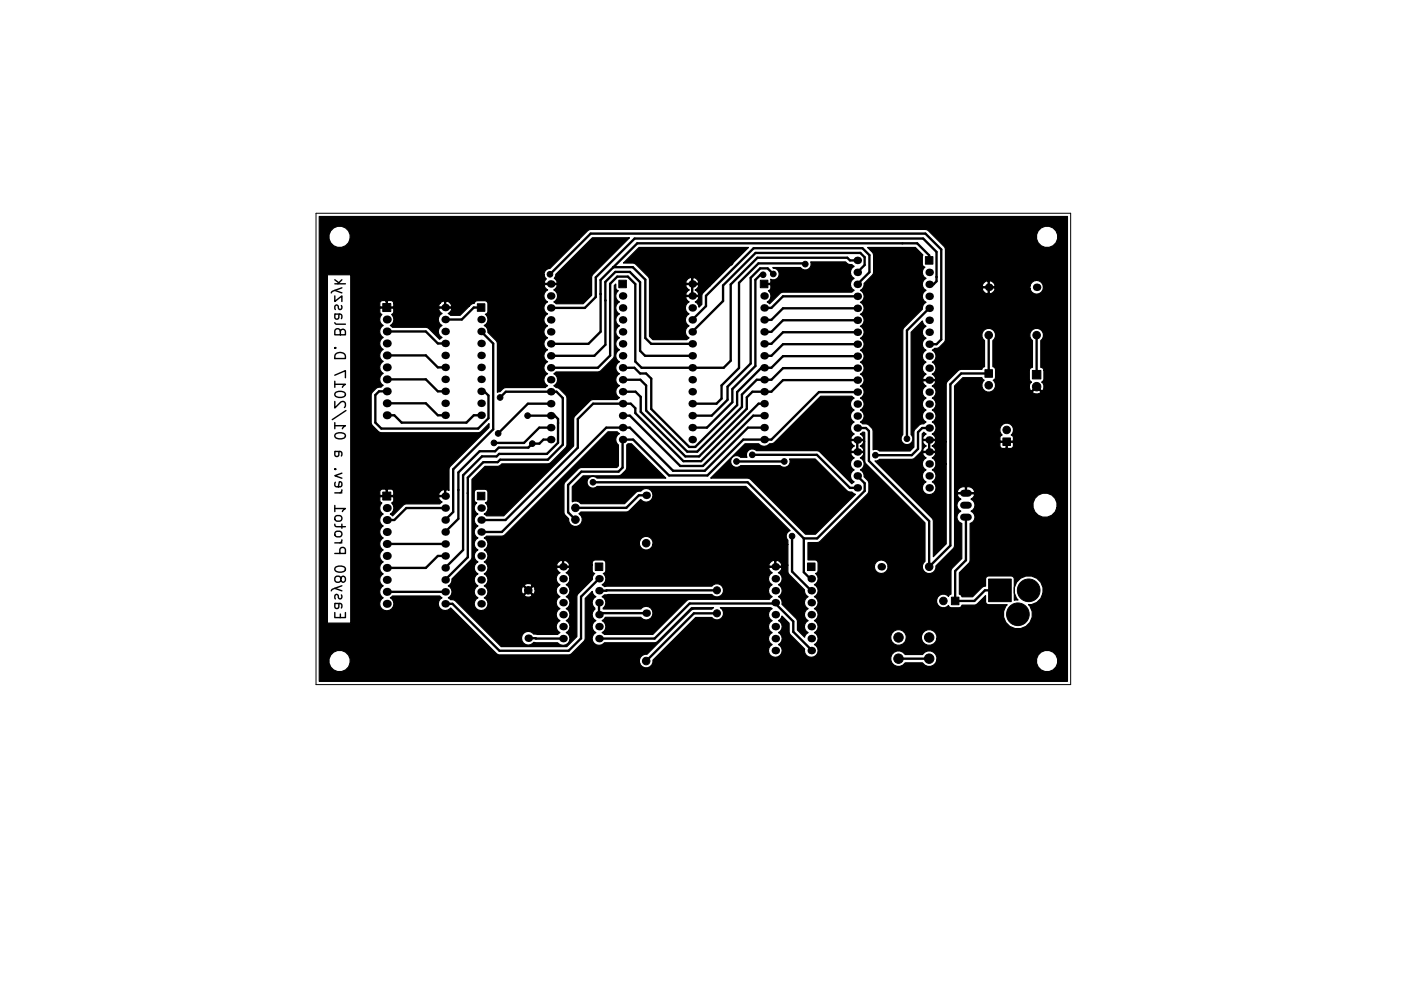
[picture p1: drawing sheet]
<svg xmlns="http://www.w3.org/2000/svg" width="297mm" height="210mm" viewBox="0 0 297 210" stroke-linecap="round" stroke-linejoin="round" font-family="sans-serif">
<defs><g id="words">
<text font-size="3.1" x="70.9" y="124.9" transform="rotate(-90 70.9 124.9)">Easy80 Proto1 rev. a 01/2017 D. Blaszyk</text>
</g></defs>
<g fill="none" stroke="#000" stroke-width=".3">
<path d="M71 59.4l.8 .6M72.5 59.4l-.9 .8M71 79.6l2.2-1v1.5M71 68.5l.3 .3h1.9M71 62.8v1.2l1.5-1.2v1.2M71 61.6l1.5 .5M71 60.2h2.2M71.3 75a1.17 1.17 0 0 1 1.3-.1 1.17 1.17 0 0 1 .6 1.2h-2.2v-.6zM72.2 70.3a.6 .6 0 0 0-.6-.6 .6 .6 0 0 0-.6 .5v.8h2.2l-.1-.9a.54 .54 0 0 0-.5-.2 .54 .54 0 0 0-.4 .4v.7M72.5 61.1l-2.1 .7-.2 .3M71 90.3h2.2l-.6 .7M71 85.2v1.4l1.3-1.3a.61 .61 0 0 1 .9 .3v.5l-.2 .4"/>
<path d="M71 81.5h2.2l-.6 .7M71.1 92.1a1.5 1.5 0 0 1 2.1 .3v.2a1.41 1.41 0 0 1-2.2 0zM71.1 83.4a1.5 1.5 0 0 1 2.1 .2v.2a1.41 1.41 0 0 1-2.2 0zM73.3 87.1l-2.9 1.9M71 117.4h2.2v-.8a.61 .61 0 0 0-.6-.5 .61 .61 0 0 0-.5 .5v.8M71 111.2l.1 .4 .2 .1h1.9M71 107.9h2.2l-.6 .6M71 130v1h2.2v-1M71 128l1.4 .1 .1 .3-.1 .6M71.1 128l-.1 .8a.44 .44 0 0 0 .4 .3 .44 .44 0 0 0 .4-.3l.1-.8M71.1 120.4a1.5 1.5 0 0 1 2.1 .2v.3a1.41 1.41 0 0 1-2.2 0zM72.2 130.3v.7"/>
<path d="M72.3 122.7l-.5-.5h-.4l-.4 .5v.4l.4 .4h.4l.5-.4 .1-.6a.47 .47 0 0 1 .5-.2 .47 .47 0 0 1 .3 .4l-.1 .6a.47 .47 0 0 1-.5 .2 .47 .47 0 0 1-.3-.4M72.4 126.2l.1 .5-.3 .4-.4-.1-.2-.8-.2-.1-.3 .1-.1 .2 .1 .7"/>
</g>
<path d="M67 45.2h160v100h-160z" fill="none" stroke="#000" stroke-width=".21"/>
<g fill="#000" stroke="#000" stroke-width=".21">
<path d="M196.2 54.4h1.6v1.6h-1.6zM81.2 64.4h1.7v1.7h-1.7zM101.2 64.4h1.6v1.6h-1.6zM131.2 59.4h1.6v1.6h-1.6zM161.2 59.4h1.6v1.6h-1.6zM208.8 78.4h1.6v1.6h-1.6zM218.9 78.6h1.8v1.8h-1.8zM212.6 92.9h1.6v1.6h-1.6zM81.2 104.4h1.7v1.7h-1.7zM101.2 104.4h1.6v1.6h-1.6zM126.2 119.4h1.6v1.6h-1.6zM171.2 119.4h1.6v1.6h-1.6z"/>
<path d="M201.7 126.7h1.6v1.6h-1.6zM209.6 122.8h4.8v4.8h-4.8z"/>
<circle cx="116.6" cy="58.2" r=".6"/>
<circle cx="154.8" cy="55.7" r=".6"/>
<circle cx="161.8" cy="58.3" r=".6"/>
<circle cx="164" cy="58.1" r=".6"/>
<circle cx="170.7" cy="56" r=".6"/>
<circle cx="209.6" cy="71.1" r=".8"/>
<circle cx="219.8" cy="71.1" r=".8"/>
<circle cx="104.7" cy="94" r=".6"/>
<circle cx="105.6" cy="92" r=".6"/>
<circle cx="106" cy="84.3" r=".6"/>
<circle cx="111.9" cy="88.2" r=".6"/>
<circle cx="112.9" cy="94.1" r=".6"/>
<circle cx="156.2" cy="97.9" r=".6"/>
<circle cx="159.5" cy="96.5" r=".6"/>
<circle cx="166.3" cy="97.9" r=".6"/>
<circle cx="185.6" cy="96.6" r=".6"/>
<circle cx="192.3" cy="93.1" r=".6"/>
<circle cx="209.6" cy="81.7" r=".8"/>
<circle cx="213.4" cy="91.2" r=".8"/>
<circle cx="219.8" cy="82" r=".9"/>
<circle cx="122" cy="107.7" r=".8"/>
<circle cx="122" cy="110.2" r=".8"/>
<circle cx="125.7" cy="102.3" r=".6"/>
<circle cx="137" cy="115.2" r=".8"/>
<circle cx="167.9" cy="113.7" r=".6"/>
<circle cx="112" cy="125.2" r=".8"/>
<circle cx="152" cy="130.1" r=".75"/>
<circle cx="152" cy="125.2" r=".75"/>
<circle cx="190.5" cy="135.2" r="1"/>
<circle cx="190.5" cy="139.7" r="1"/>
<circle cx="197" cy="135.2" r="1"/>
<circle cx="197" cy="139.7" r="1"/>
<circle cx="197" cy="120.2" r=".8"/>
<circle cx="200" cy="127.5" r=".8"/>
<circle cx="215.8" cy="130.3" r="2.4"/>
<circle cx="218.1" cy="125.2" r="2.4"/>
<circle cx="137" cy="140.2" r=".8"/>
</g>
<g fill="#000">
<circle cx="181.8" cy="57.8" r=".8"/>
<circle cx="181.8" cy="55.2" r=".8"/>
<circle cx="197" cy="57.8" r=".8"/>
<circle cx="82" cy="72.9" r=".85"/>
<circle cx="82" cy="77.9" r=".85"/>
<circle cx="82" cy="70.3" r=".85"/>
<circle cx="82" cy="75.4" r=".85"/>
<circle cx="82" cy="67.8" r=".85"/>
<circle cx="94.4" cy="77.9" r=".8"/>
<circle cx="94.4" cy="75.4" r=".8"/>
<circle cx="94.4" cy="70.3" r=".8"/>
<circle cx="94.4" cy="67.8" r=".8"/>
<circle cx="94.4" cy="72.9" r=".8"/>
<circle cx="94.4" cy="65.2" r=".8"/>
<circle cx="102" cy="75.4" r=".8"/>
<circle cx="102" cy="77.9" r=".8"/>
<circle cx="102" cy="67.8" r=".8"/>
<circle cx="102" cy="70.3" r=".8"/>
<circle cx="102" cy="72.9" r=".8"/>
<circle cx="116.8" cy="62.8" r=".8"/>
<circle cx="116.8" cy="70.4" r=".8"/>
<circle cx="116.8" cy="78" r=".8"/>
<circle cx="116.8" cy="67.9" r=".8"/>
<circle cx="116.8" cy="65.3" r=".8"/>
<circle cx="116.8" cy="60.2" r=".8"/>
<circle cx="116.8" cy="75.5" r=".8"/>
<circle cx="116.8" cy="72.9" r=".8"/>
<circle cx="132" cy="62.8" r=".8"/>
<circle cx="132" cy="67.9" r=".8"/>
<circle cx="132" cy="70.4" r=".8"/>
<circle cx="132" cy="72.9" r=".8"/>
<circle cx="132" cy="75.5" r=".8"/>
<circle cx="132" cy="78" r=".8"/>
<circle cx="132" cy="65.3" r=".8"/>
<circle cx="146.8" cy="65.3" r=".8"/>
<circle cx="146.8" cy="75.5" r=".8"/>
<circle cx="146.8" cy="70.4" r=".8"/>
<circle cx="146.8" cy="78" r=".8"/>
<circle cx="146.8" cy="72.9" r=".8"/>
<circle cx="146.8" cy="67.9" r=".8"/>
<circle cx="146.8" cy="62.8" r=".8"/>
<circle cx="146.8" cy="60.2" r=".8"/>
<circle cx="162" cy="70.4" r=".8"/>
<circle cx="162" cy="72.9" r=".8"/>
<circle cx="162" cy="75.5" r=".8"/>
<circle cx="162" cy="62.8" r=".8"/>
<circle cx="162" cy="65.3" r=".8"/>
<circle cx="162" cy="67.9" r=".8"/>
<circle cx="162" cy="78" r=".8"/>
<circle cx="181.8" cy="78.1" r=".8"/>
<circle cx="181.8" cy="73" r=".8"/>
<circle cx="181.8" cy="70.5" r=".8"/>
<circle cx="181.8" cy="65.4" r=".8"/>
<circle cx="181.8" cy="75.6" r=".8"/>
<circle cx="181.8" cy="67.9" r=".8"/>
<circle cx="181.8" cy="62.9" r=".8"/>
<circle cx="181.8" cy="60.3" r=".8"/>
<circle cx="197" cy="70.5" r=".8"/>
<circle cx="197" cy="60.3" r=".8"/>
<circle cx="197" cy="62.9" r=".8"/>
<circle cx="197" cy="65.4" r=".8"/>
<circle cx="197" cy="73" r=".8"/>
<circle cx="197" cy="75.6" r=".8"/>
<circle cx="197" cy="67.9" r=".8"/>
<circle cx="197" cy="78.1" r=".8"/>
<circle cx="209.6" cy="61" r=".8"/>
<circle cx="219.8" cy="61" r=".8"/>
<circle cx="82" cy="80.5" r=".85"/>
<circle cx="82" cy="83" r=".85"/>
<circle cx="82" cy="88.1" r=".85"/>
<circle cx="82" cy="85.6" r=".85"/>
<circle cx="94.4" cy="88.1" r=".8"/>
<circle cx="94.4" cy="80.5" r=".8"/>
<circle cx="94.4" cy="85.6" r=".8"/>
<circle cx="94.4" cy="83" r=".8"/>
<circle cx="102" cy="80.5" r=".8"/>
<circle cx="102" cy="83" r=".8"/>
<circle cx="102" cy="85.6" r=".8"/>
<circle cx="102" cy="88.1" r=".8"/>
<circle cx="116.8" cy="90.7" r=".8"/>
<circle cx="116.8" cy="80.6" r=".8"/>
<circle cx="116.8" cy="93.3" r=".8"/>
<circle cx="116.8" cy="88.2" r=".8"/>
<circle cx="116.8" cy="83.1" r=".8"/>
<circle cx="116.8" cy="85.6" r=".8"/>
<circle cx="132" cy="85.6" r=".8"/>
<circle cx="132" cy="90.7" r=".8"/>
<circle cx="132" cy="93.3" r=".8"/>
<circle cx="132" cy="80.6" r=".8"/>
<circle cx="132" cy="83.1" r=".8"/>
<circle cx="132" cy="88.2" r=".8"/>
<circle cx="146.8" cy="80.6" r=".8"/>
<circle cx="146.8" cy="88.2" r=".8"/>
<circle cx="146.8" cy="85.6" r=".8"/>
<circle cx="146.8" cy="93.3" r=".8"/>
<circle cx="146.8" cy="90.7" r=".8"/>
<circle cx="146.8" cy="83.1" r=".8"/>
<circle cx="162" cy="83.1" r=".8"/>
<circle cx="162" cy="85.6" r=".8"/>
<circle cx="162" cy="90.7" r=".8"/>
<circle cx="162" cy="93.3" r=".8"/>
<circle cx="162" cy="80.6" r=".8"/>
<circle cx="162" cy="88.2" r=".8"/>
<circle cx="181.8" cy="98.4" r=".8"/>
<circle cx="181.8" cy="80.6" r=".8"/>
<circle cx="181.8" cy="93.3" r=".8"/>
<circle cx="181.8" cy="85.7" r=".8"/>
<circle cx="181.8" cy="90.8" r=".8"/>
<circle cx="181.8" cy="88.3" r=".8"/>
<circle cx="181.8" cy="95.9" r=".8"/>
<circle cx="181.8" cy="83.2" r=".8"/>
<circle cx="197" cy="93.3" r=".8"/>
<circle cx="197" cy="80.6" r=".8"/>
<circle cx="197" cy="95.9" r=".8"/>
<circle cx="197" cy="83.2" r=".8"/>
<circle cx="197" cy="85.7" r=".8"/>
<circle cx="197" cy="88.3" r=".8"/>
<circle cx="197" cy="90.8" r=".8"/>
<circle cx="197" cy="98.4" r=".8"/>
<circle cx="82" cy="115.4" r=".85"/>
<circle cx="82" cy="107.8" r=".85"/>
<circle cx="82" cy="112.9" r=".85"/>
<circle cx="82" cy="117.9" r=".85"/>
<circle cx="82" cy="110.3" r=".85"/>
<circle cx="94.4" cy="105.2" r=".8"/>
<circle cx="94.4" cy="115.4" r=".8"/>
<circle cx="94.4" cy="117.9" r=".8"/>
<circle cx="94.4" cy="112.9" r=".8"/>
<circle cx="94.4" cy="107.8" r=".8"/>
<circle cx="94.4" cy="110.3" r=".8"/>
<circle cx="102" cy="115.4" r=".8"/>
<circle cx="102" cy="117.9" r=".8"/>
<circle cx="102" cy="107.8" r=".8"/>
<circle cx="102" cy="110.3" r=".8"/>
<circle cx="102" cy="112.9" r=".8"/>
<circle cx="137" cy="105.1" r=".8"/>
<circle cx="181.8" cy="101" r=".8"/>
<circle cx="181.8" cy="103.5" r=".8"/>
<circle cx="197" cy="101" r=".8"/>
<circle cx="197" cy="103.5" r=".8"/>
<circle cx="82" cy="123" r=".85"/>
<circle cx="82" cy="128.1" r=".85"/>
<circle cx="82" cy="120.5" r=".85"/>
<circle cx="82" cy="125.6" r=".85"/>
<circle cx="94.4" cy="120.5" r=".8"/>
<circle cx="94.4" cy="128.1" r=".8"/>
<circle cx="94.4" cy="125.6" r=".8"/>
<circle cx="94.4" cy="123" r=".8"/>
<circle cx="102" cy="120.5" r=".8"/>
<circle cx="102" cy="123" r=".8"/>
<circle cx="102" cy="125.6" r=".8"/>
<circle cx="102" cy="128.1" r=".8"/>
<circle cx="112" cy="135.4" r=".8"/>
<circle cx="119.4" cy="122.8" r=".8"/>
<circle cx="119.4" cy="130.4" r=".8"/>
<circle cx="119.4" cy="120.2" r=".8"/>
<circle cx="119.4" cy="135.5" r=".8"/>
<circle cx="119.4" cy="132.9" r=".8"/>
<circle cx="119.4" cy="127.9" r=".8"/>
<circle cx="119.4" cy="125.3" r=".8"/>
<circle cx="127" cy="132.9" r=".8"/>
<circle cx="127" cy="125.3" r=".8"/>
<circle cx="127" cy="122.8" r=".8"/>
<circle cx="127" cy="127.9" r=".8"/>
<circle cx="127" cy="130.4" r=".8"/>
<circle cx="127" cy="135.5" r=".8"/>
<circle cx="137" cy="130.1" r=".8"/>
<circle cx="164.4" cy="125.3" r=".8"/>
<circle cx="164.4" cy="122.8" r=".8"/>
<circle cx="164.4" cy="120.2" r=".8"/>
<circle cx="164.4" cy="138" r=".8"/>
<circle cx="164.4" cy="132.9" r=".8"/>
<circle cx="164.4" cy="127.9" r=".8"/>
<circle cx="164.4" cy="130.4" r=".8"/>
<circle cx="164.4" cy="135.5" r=".8"/>
<circle cx="172" cy="127.9" r=".8"/>
<circle cx="172" cy="130.4" r=".8"/>
<circle cx="172" cy="132.9" r=".8"/>
<circle cx="172" cy="135.5" r=".8"/>
<circle cx="172" cy="138" r=".8"/>
<circle cx="172" cy="125.3" r=".8"/>
<circle cx="172" cy="122.8" r=".8"/>
<circle cx="186.8" cy="120.2" r=".8"/>
</g>
<path d="M204.3 107.2h1M204.3 109.7h1M204.3 104.6h1" fill="none" stroke="#000" stroke-width="1.5"/>
<g fill="none" stroke="#000" stroke-width=".5">
<path d="M116.6 58.2l8.6-8.6h71l3.4 3.3v19.1l-1 1h-1.6M130 56.7h4.2l2.6 2.6v12.4l1.3 1.2h8.7M154.8 55.7h-2l-4.5 4.5h-1.5M161.8 58.3h-.6l-1 1.1v18.3l-4.9 4.8v2.8l-5.4 5.4h-3.1M164 58.1l-1.2-1.2h-1.6l-2 2v18.2l-4.9 4.9v2.8l-3.4 3.4h-4.1M170.7 56l-.1-.1h-9.8l-4.1 4.1v18.1l-3.7 3.7v2.8l-1.1 1h-5.1M181.8 55.2h-1.6l-.6-.5h-19l-5.7 5.6v16.2l-1.5 1.5h-17.4l-1.3-1.3v-16.4l-1.6-1.6h-2.2l-1.5 1.5v15.2l-2.6 2.6h-10M181.8 57.8l1.5-1.6v-1.6l-.9-.9h-22.2l-6.9 6.9v3.3l-6.5 6.5M197 55.2v-1l-2.5-2.6h-59.4l-7.8 7.8v11l-2.5 2.5h-8M198.6 58.8h.1M82 70.3h8.3l2.5 2.6h1.6M82 75.4h8.3l2.5 2.5h1.6"/>
<path d="M102 65.2h-1.5l-2.6 2.6h-3.5M102 70.3l2.6 2.6v18.2l-8.5 8.5v9l-1.7 1.7M116.8 75.5h9.2l2.4-2.4-.1-13.3 2.2-2.1h3l2.2 2.2v14.5l1.1 1.1h10M146.7 77.7l.1 .3M181.8 75.6h-15.8l-2.4 2.4h-2.2l-5.1 5.2v2.7l-8.9 8.9h-1.3l-8-8v-6.5l-1.1-1.1h-1.3l-1.2-1.2h-2.5M181.8 73h-15.8l-2.4 2.5h-1.6M181.8 70.5h-15.8l-2.4 2.4h-1.6M181.8 62.9h-15.8l-2.4 2.4h-1.6M181.8 78.1h-15.8l-2.4 2.5h-3.1l-3.2 3.1v2.6l-9.5 9.5h-2.1l-8.7-8.7v-5.3l-1.2-1.2h-3.8M181.8 67.9h-15.8l-2.4 2.5h-1.6M181.8 65.4h-15.8l-2.4 2.5h-1.6M181.8 60.3l2.5-2.5v-3.7l-1.4-1.4h-23.1l-10.1 10.1v2.1l-2.9 3"/>
<path d="M197 65.4l-4.7 4.7v23M197 60.3h.9l.7-.6v-6.3l-2.9-2.8h-61.1l-8.3 8.3v4.1l-2.3 2.3h-7.2M209.6 71.1v8.1h-5.8l-2.3 2.3v34.3l-4.5 4.4v-9.6l-12.8-12.8v-6.4l-.6-.6h-1.8M219.8 71.1v8.4M82 88.1h1.6l1.6 1.6h13.7l1.6-1.6h1.5M82 85.6h8.3l2.5 2.5h1.6M82 80.5h8.3l2.5 2.5h1.6M82 83h-1.6l-.8 .8v5.9l1.2 1.2h20.6l2.2-2.2v-4.8l-.9-.9h-.7M106 84.3l1.3-1.2h10.7l1.3 1.3v10l-3.1 3.1h-10.2l-.5 .6h-3l-3.3 3.2v16.9l-4.8 4.8M111.9 88.2h5.7l.7 .7v5.1l-2.3 2.3h-10.2l-.5 .5h-3.1l-4 4v15.9l-3.8 3.8M116.8 93.3h-1.6l-.8 .8h-1.5l-.9 .9h-6.3l-.7 .7h-3.3l-4.5 4.5v9.9l-2.8 2.8M116.8 85.6h-4.9l-6.3 6.4"/>
<path d="M116.8 90.7h-2.5l-3.2 3.3h-6.4M118.3 89.7h.1M132 88.2h1.6l10.6 10.7h4.8l10.7-10.7h2.3M156.2 97.9h10.1M159.5 96.5h13.7l7 7h1.6M162 85.6h-1.2l-12.2 12.2h-3.7l-10.2-10.2v-1l-1-1h-7.9l-3.3 3.3v6.1l-15.3 15.3h-5.2M162 90.7h-3.4l-9.2 9.2h-6.7l-9.1-9.2h-5.1l-22.1 22.2h-4.4M181.8 83.2h-8.2l-10 10.1h-6l-7.6 7.6h-8.1l-7.7-7.6h-2.2v5.9l-.9 .9h-7.8l-2.8 2.8v5.8l1.5 1.5M181.8 80.6h-15.8l-2.4 2.5h-4.1l-1.2 1.2v2.4l-10.1 10.1h-2.9l-9.5-9.4v-3.2l-1-1.1h-2.8M197 90.8h-1.5l-.9 .9v3.5l-1.3 1.4h-7.7M82 115.4h12.4M94.4 107.8h-8.3l-2.5 2.5h-1.6"/>
<path d="M94.4 117.9h-1.6l-2.5 2.6h-8.3M97.2 103.9h.1M99.2 104.6h.1M125.7 102.3h32.8l11.9 11.9M137 105.1h-1.5l-2.7 2.6h-10.8M167.9 113.7v7.6l4.1 4M170.4 114.2v7.2l1.4 1.4h.2M181.8 101l1.5 1.5v1.7l-10 10h-2.9M204.8 109.7v9.2l-2.3 2.3v6.3h4.1l2.2-2.3h3.2M82 125.6h12.4M112 135.4l7.4 .1M127 127.9v2.5l.3-.3h9.7"/>
<path d="M127 122.8l-3.8 3.8v8.8l-2.6 2.7h-14.7l-10-10h-1.5M152 125.2l-25 .1M152 130.1h-4.9l-10.1 10.1M164.4 128l3.8 3.9v2.1l3.8 3.9v.1M164.4 127.9v.1M164.4 128h-18.2l-7.4 7.5h-11.8M190.5 139.7h6.5"/>
</g>
<path d="M132.2 55.8l3.3-3.3h23.2l-7.4 7.4h-3.1a1.17 1.17 0 0 0-1.6-.9 .95 .95 0 0 0-1.1 1.1h1.1v-1.1h.3v1.1h1.1l.2-.2h3.1l-.7 .7h-2.4l-.2-.2h-2.5l-.1 .2 .1 .4 .7 .5-.7 .6-.1 .3 .1 .3h1.1v-2.3h.3v2.3h1.1l.2-.3-.2-.3-.6-.6 .6-.5 .2-.4h2.4l-1.7 1.8-.1 2.2-.6 .6-.4-.9-.4-.3 .6-.5 .2-.4-.2-.2h-2.5l-.1 .2 .1 .4 .6 .5a1.41 1.41 0 0 0-.8 1.3 1.41 1.41 0 0 0 .8 1.3 1.41 1.41 0 0 0-.8 1.3 1.41 1.41 0 0 0 .8 1.2 1.41 1.41 0 0 0-.8 1.3 1.41 1.41 0 0 0 .8 1.3l-.5 .4h-7.2l-.7-.8-.1-12.3-3.1-3.1zM163.8 56.8h5.9a1.24 1.24 0 0 0 1.6 .3 1.24 1.24 0 0 0 .6-1.5h7.4l.6 .5a1.1 1.1 0 0 1 1.2 .4 1.41 1.41 0 0 0-.8 1.3 1.41 1.41 0 0 0 .8 1.3 1.41 1.41 0 0 0-.8 1.2 1.41 1.41 0 0 0 .8 1.3l-.5 .4h-14.6l-.6 .2-2.2 2.2-.5-.3a1.39 1.39 0 0 0 .2-2.4l.4-.3 .1-.9-.1-.1h-1.4v-.3h1.4l.1-.1v-.8a1.24 1.24 0 0 0 1.8-.8 1.24 1.24 0 0 0-1.2-1.5zM130.2 60.6l.4-.3v.7a.62 .62 0 0 0 .5 .7 1.39 1.39 0 0 0 .2 2.4 1.41 1.41 0 0 0-.8 1.2 1.41 1.41 0 0 0 .8 1.3 1.41 1.41 0 0 0-.8 1.3 1.41 1.41 0 0 0 .8 1.2 1.41 1.41 0 0 0-.8 1.3 1.41 1.41 0 0 0 .8 1.3 1.41 1.41 0 0 0-.8 1.2 1.41 1.41 0 0 0 .8 1.3 1.41 1.41 0 0 0-.8 1.3 1.41 1.41 0 0 0 .8 1.3 1.41 1.41 0 0 0-.8 1.2 1.41 1.41 0 0 0 .8 1.3 1.41 1.41 0 0 0-.8 1.3 1.41 1.41 0 0 0 .8 1.2 1.41 1.41 0 0 0-.8 1.3 1.41 1.41 0 0 0 .8 1.3l-.4 .4h-5.1l-.7 .2-3.4 3.6-.1 6-14.8 14.8h-3.7l-.4-.3a1.39 1.39 0 0 0 .2-2.4 .62 .62 0 0 0 .5-.7v-1.6l-.1-.4-.5-.2h-1.6a.65 .65 0 0 0-.6 .6v1.6l.2 .5 .3 .2-.1 .1a1.42 1.42 0 0 0 .3 2.3 1.41 1.41 0 0 0-.8 1.2 1.41 1.41 0 0 0 .8 1.3 1.41 1.41 0 0 0-.8 1.3 1.41 1.41 0 0 0 .8 1.2 1.41 1.41 0 0 0-.8 1.3 1.41 1.41 0 0 0 .8 1.3 1.41 1.41 0 0 0-.8 1.2 1.41 1.41 0 0 0 .8 1.3 1.41 1.41 0 0 0-.8 1.3 1.41 1.41 0 0 0 .8 1.3 1.41 1.41 0 0 0-.8 1.2 1.41 1.41 0 0 0 .8 1.3 1.41 1.41 0 0 0-.8 1.3 1.41 1.41 0 0 0 .8 1.2 1.43 1.43 0 0 0-.4 2.2 1.43 1.43 0 0 0 2.2 0 1.43 1.43 0 0 0-.4-2.2 1.41 1.41 0 0 0 .8-1.2 1.41 1.41 0 0 0-.8-1.3 1.41 1.41 0 0 0 .8-1.3 1.41 1.41 0 0 0-.8-1.2 1.41 1.41 0 0 0 .8-1.3 1.41 1.41 0 0 0-.8-1.3 1.41 1.41 0 0 0 .8-1.3 1.41 1.41 0 0 0-.8-1.2 1.41 1.41 0 0 0 .8-1.3 1.41 1.41 0 0 0-.8-1.3l.4-.3h3.3l.6-.3 21.9-21.9h2l.4 .4a1.39 1.39 0 0 0-.2 2.4v4.4l-.3 .4-7.9 .1-3.3 3.2v6.2l.2 .6 .8 .8v.4a1.46 1.46 0 0 0 2.2 .9 1.46 1.46 0 0 0-.1-2.4l.4-.4h10l2.7-2.6a1.45 1.45 0 0 0 2.1 .2 1.45 1.45 0 0 0 .1-2.1 1.45 1.45 0 0 0-2.1 .1l-.8 .1-.3 .2-2.4 2.4h-9.3l-.8-.6-1 .2v-3.2l2.3-2.3h7.5l.7-.3 .8-.9 .3-.6v-4.8l.2-.2h.8l7.3 7.2h-14.6a1.25 1.25 0 0 0-1.8 0 1.25 1.25 0 0 0 0 1.8 1.25 1.25 0 0 0 1.8 0h31.5l9.4 9.4a1.21 1.21 0 0 0-.5 2v.9h-28.6a1.46 1.46 0 0 0-1.7-1.7 1.46 1.46 0 0 0-.9 2.3 1.46 1.46 0 0 0 2.4 0l.2-.6h28.6v4.4h-1.2a1.17 1.17 0 0 0-1.5-.9 .95 .95 0 0 0-1.2 1.1h1.2v-1.1h.2v1.1h1.2l.1-.2h1.2v1.4l.3 .6 3.3 3.3a1.33 1.33 0 0 0 .7 1.4 1.41 1.41 0 0 0-.8 1.3 1.41 1.41 0 0 0 .8 1.2 1.41 1.41 0 0 0-.8 1.3 1.41 1.41 0 0 0 .8 1.3 1.41 1.41 0 0 0-.8 1.2 1.41 1.41 0 0 0 .8 1.3l-.3 .3-.4 .7-1.5-1.5-.1-2.2-3.2-3.3a1.34 1.34 0 0 0-.8-1.6 1.41 1.41 0 0 0 .8-1.3 1.41 1.41 0 0 0-.8-1.2 1.41 1.41 0 0 0 .8-1.3 1.41 1.41 0 0 0-.8-1.3l.6-.5 .2-.4-.1-.2h-2.6l-.1 .2 .2 .4 .5 .5-.4 .3a1.42 1.42 0 0 0 .4 2.3 1.41 1.41 0 0 0-.8 1.2 1.41 1.41 0 0 0 .8 1.3l-.6 .6h-17.2l-7.5 7.4h-10.3l-.4-.4 .3-.2a1.42 1.42 0 0 0-.3-2.3l.6-.7h7.6l.1 .1a1.44 1.44 0 0 0 2.1 0 1.44 1.44 0 0 0-.2-2.1 1.44 1.44 0 0 0-2 .2h-8v-.2a1.39 1.39 0 0 0-.2-2.4 1.16 1.16 0 0 1 1.2-.5h22a1.4 1.4 0 0 0 2.1 .2 1.4 1.4 0 0 0 0-2.1 1.4 1.4 0 0 0-2.1 .2h-22.8l-.4-.3 .3-.3a1.4 1.4 0 0 0-.1-2.1 .62 .62 0 0 0 .5-.7v-1.6l-.1-.4-.5-.2h-1.6a.65 .65 0 0 0-.6 .6v.5h-4.8a1.17 1.17 0 0 0-1.5-.9 .95 .95 0 0 0-1.2 1.1h1.2v-1.1h.2v1.1h1.2l.1-.2h4.8v1.1a.62 .62 0 0 0 .5 .7l-.5 .5-.1 .6h-4.7l-.1-.6-.7-.7 .6-.5 .2-.4-.1-.2h-2.6l-.1 .2 .2 .4 .5 .5a1.41 1.41 0 0 0-.8 1.3 1.41 1.41 0 0 0 .8 1.3l-.3 .1h-5.6a1.05 1.05 0 0 0-1.6-.2v.2l.8 .9 .8-.9h5.6l-.4 .8h-4.6l-.1-.5-.3-.1-.8 .8h-.4l-.8-.8-.3 .1a1.1 1.1 0 0 0 .3 1.6l.8-.9h.4l.8 .9 .3-.1 .1-1h4.6v.9l.3 .4h-5.5l-.8-.9-.8 .9v.2a1.1 1.1 0 0 0 1.6-.2h5.5l.4 .3-.4 .3a1.42 1.42 0 0 0 .4 2.2 1.41 1.41 0 0 0-.8 1.3 1.41 1.41 0 0 0 .8 1.3 1.41 1.41 0 0 0-.8 1.2 1.41 1.41 0 0 0 .8 1.3l-.4 .4h-4.4a1.28 1.28 0 0 1-1.3-.5 1.44 1.44 0 0 0-1.9 .6 1.44 1.44 0 0 0 .5 1.9 1.44 1.44 0 0 0 1.9-.3l5.2 .1v.1a1.44 1.44 0 0 0 2.2-.1 1.44 1.44 0 0 0-.5-2.2 1.41 1.41 0 0 0 .8-1.3 1.41 1.41 0 0 0-.8-1.2 1.41 1.41 0 0 0 .8-1.3 1.41 1.41 0 0 0-.8-1.3 1.41 1.41 0 0 0 .8-1.2 1.41 1.41 0 0 0-.8-1.3 1.41 1.41 0 0 0 .8-1.3 1.41 1.41 0 0 0-.8-1.2l.7-.8 .1-.5h4.7l.1 .2-3.2 3.3-.1 8.8-2.1 2.1h-13.9l-10-9.9a1.16 1.16 0 0 1-1.3-.5 1.41 1.41 0 0 0 .8-1.2 1.41 1.41 0 0 0-.8-1.3 1.33 1.33 0 0 0 .8-1.4l4.2-4.3 .1-16.9 2.7-2.8h2.7h.3l.6-.5 10.1-.1 3.6-3.6v-10.6l-1.5-1.6-.7-.3-.5-.4a1.41 1.41 0 0 0 .8-1.2 1.41 1.41 0 0 0-.8-1.3l.5-.4 9.2-.1 2.9-2.7 .2-.7zM67.7 45.9h158.6v4.8h-2.1v-.9a2.28 2.28 0 0 0-3.5-1.4 2.28 2.28 0 0 0 0 3.7 2.28 2.28 0 0 0 3.5-1.4h2.1v10.2h-5.1l-.1-.5a1.42 1.42 0 0 0-1.4-.9 1.42 1.42 0 0 0-1.3 1.1h-7.4l-.2-.5-.4-.4-.4-.1-.5 .1a1.02 1.02 0 0 0-1.3 .9l.2 .2h1.1v-1.1h.3v1.1h1.1l.1-.2h7.4v.7h-7.4l-.1-.2h-2.5a.95 .95 0 0 0 1.1 1.1v-1.1h.3v1.1l.2 .1 .8-.5 .2-.5h7.4a1.42 1.42 0 0 0 1.6 1.1 1.42 1.42 0 0 0 1.2-1.5h5.1v17.7h-5l-.2-.5-.4-.2v-5.6l.3-.4a1.46 1.46 0 0 0-.4-2 1.46 1.46 0 0 0-2 .3 1.46 1.46 0 0 0 .3 2.1v5.6l-.5 .2-.1 .3h-7.2l-.2-.4-.4-.2v-5.5a1.45 1.45 0 0 0 .2-2.2 1.45 1.45 0 0 0-2.1 0 1.45 1.45 0 0 0 .1 2.2v5.5l-.3 .2-.2 .4h-4.8l-2.7 2.8-.1 12.5h-2.2l-.1-.2h-2.6l-.1 .2 .2 .4 .6 .5-.6 .6-.2 .3 .1 .3h1.2v-2.3h.2v2.3h1.2l.1-.3-.2-.3-.6-.6 .6-.5 .2-.4h2.2v4.7h-2.1l-.1-.5-.8-.8 .6-.5 .2-.4-.1-.2h-2.6l-.1 .2 .2 .4 .6 .5-.4 .3a1.42 1.42 0 0 0 .3 2.3 1.41 1.41 0 0 0-.8 1.3 1.41 1.41 0 0 0 .8 1.2 1.43 1.43 0 0 0-.4 2.2 1.43 1.43 0 0 0 2.2 0 1.43 1.43 0 0 0-.4-2.2 1.41 1.41 0 0 0 .8-1.2 1.41 1.41 0 0 0-.8-1.3l.7-.7 .1-.6h2.1v17l-2.7 2.7-.1-7.9-12.3-12.4h.3l.7-.3 7.1-.1 1.9-1.8v-3.5l.4-.4 .5 .4-.6 .5-.2 .4 .1 .2h2.6l.1-.2-.2-.4-.6-.5 .4-.3a1.42 1.42 0 0 0-.3-2.3 1.41 1.41 0 0 0 .8-1.2 1.41 1.41 0 0 0-.8-1.3 1.41 1.41 0 0 0 .8-1.3 1.41 1.41 0 0 0-.8-1.2 1.41 1.41 0 0 0 .8-1.3 1.41 1.41 0 0 0-.9-1.3l.6-.5 .2-.4-.1-.2h-2.6l-.1 .2 .2 .4 .6 .5-.4 .3a1.42 1.42 0 0 0 .3 2.3 1.41 1.41 0 0 0-.8 1.2 1.41 1.41 0 0 0 .8 1.3 1.41 1.41 0 0 0-.8 1.3 1.41 1.41 0 0 0 .8 1.2 1.12 1.12 0 0 1-1.1 .5l-1.4 1.3v3.6l-.9 .8h-6.4a1.13 1.13 0 0 0-1.4-.3v-4l-.2-.6-.7-.6a1.48 1.48 0 0 0-1.3-.3l-.5-.4a1.41 1.41 0 0 0 .8-1.2 1.41 1.41 0 0 0-.8-1.3 1.41 1.41 0 0 0 .8-1.3 1.41 1.41 0 0 0-.8-1.2 1.41 1.41 0 0 0 .8-1.3 1.41 1.41 0 0 0-.8-1.3 1.41 1.41 0 0 0 .8-1.3 1.41 1.41 0 0 0-.8-1.2 1.41 1.41 0 0 0 .8-1.3 1.41 1.41 0 0 0-.8-1.3 1.41 1.41 0 0 0 .8-1.2 1.41 1.41 0 0 0-.8-1.3 1.41 1.41 0 0 0 .8-1.3 1.41 1.41 0 0 0-.8-1.2 1.41 1.41 0 0 0 .8-1.3 1.41 1.41 0 0 0-.8-1.3 1.41 1.41 0 0 0 .8-1.3 1.41 1.41 0 0 0-.8-1.2 1.41 1.41 0 0 0 .8-1.3 1.41 1.41 0 0 0-.8-1.3 1.41 1.41 0 0 0 .8-1.2 1.41 1.41 0 0 0-.8-1.3 1.33 1.33 0 0 0 .8-1.4l1.8-1.8 .2-.6v-4l-1.2-1.3h10.1l1.6 1.6-.1 1.9a.62 .62 0 0 0 .5 .7 1.39 1.39 0 0 0 .2 2.4 1.41 1.41 0 0 0-.8 1.2 1.41 1.41 0 0 0 .8 1.3 1.41 1.41 0 0 0-.8 1.3 1.41 1.41 0 0 0 .8 1.2 1.33 1.33 0 0 0-.7 1.5l-3.9 3.9-.3 .6v22.1a1.25 1.25 0 0 0 0 1.8 1.25 1.25 0 0 0 1.8 0 1.25 1.25 0 0 0 0-1.8v-21.7l2.4-2.4 .4 .9 .3 .2-.3 .3a1.42 1.42 0 0 0 .3 2.3 1.41 1.41 0 0 0-.8 1.2 1.41 1.41 0 0 0 .8 1.3 1.41 1.41 0 0 0-.8 1.3 1.41 1.41 0 0 0 .8 1.2 1.41 1.41 0 0 0-.8 1.3 1.41 1.41 0 0 0 .9 1.3l-.6 .5-.2 .4 .1 .2h2.6l.1-.2-.2-.4-.6-.5 .4-.3a1.42 1.42 0 0 0-.3-2.3 1.41 1.41 0 0 0 .8-1.2 1.41 1.41 0 0 0-.8-1.3 1.17 1.17 0 0 1 1.2-.5l1.3-1.1 .2-.7v-19.1l-.2-.6-3.4-3.4-.6-.2h-71l-.6 .2-1.7 1.8h-48.7v-.9a2.28 2.28 0 0 0-3.5-1.4 2.28 2.28 0 0 0 0 3.7 2.28 2.28 0 0 0 3.5-1.4h48.7l-6.3 6.3a1.19 1.19 0 0 0-1.2 1.3h-46v73.9h5v-73.9h41l.2 .6 .2 .3-.4 .7 .1 .2h2.5l.2-.2-.2-.4-.5-.5 .3-.8 7.8-7.8h7.9l-7.8 7.8-.3 .7v3.8l-1.8 1.7h-5.7l-.5-.3 .4-.3a1.42 1.42 0 0 0-.4-2.3l.6-.5 .2-.4-.2-.2h-2.5l-.1 .2 .1 .4 .6 .5-.4 .3a1.42 1.42 0 0 0 .4 2.3 1.41 1.41 0 0 0-.8 1.2 1.41 1.41 0 0 0 .8 1.3 1.41 1.41 0 0 0-.8 1.3 1.41 1.41 0 0 0 .8 1.2 1.41 1.41 0 0 0-.8 1.3 1.41 1.41 0 0 0 .8 1.3 1.41 1.41 0 0 0-.8 1.2 1.41 1.41 0 0 0 .8 1.3 1.41 1.41 0 0 0-.8 1.3 1.41 1.41 0 0 0 .8 1.3 1.41 1.41 0 0 0-.8 1.2 1.41 1.41 0 0 0 .8 1.3 1.41 1.41 0 0 0-.8 1.3 1.41 1.41 0 0 0 .8 1.2l-.5 .4h-8.3l-.6 .2a1.51 1.51 0 0 1-1.2 .8v-10.3l-.3-.6-1.8-1.8a1.33 1.33 0 0 0-.7-1.4 1.39 1.39 0 0 0 .2-2.4 .62 .62 0 0 0 .5-.7v-1.6l-.1-.4-.5-.2h-1.6a.63 .63 0 0 0-.6 .6h-.5l-.6 .5h-3.7l-.6-.8-.5-.2-.2 .1-.5-.1-.6 .4h-9.9l-.5-.5h-.7l-.2 .1-1.1-.1-.5 .5v.7l.2 .1h1.2v-1.2h.2v1.2h1.2l.2-.1v-.7h9.9l-.4 .6 .1 .2h1.2v-1.1h.2v1.1h1.2l.1-.2h3.7l-2 2h-2l-.5-.4 .6-.5 .2-.4-.1-.2h-2.6l-.1 .2 .2 .4 .5 .5a1.41 1.41 0 0 0-.8 1.3 1.41 1.41 0 0 0 .8 1.3 1.41 1.41 0 0 0-.8 1.2 1.41 1.41 0 0 0 .8 1.3l-.5 .4-2.6-2.5-7.4-.1-.4-.3 .3-.3a1.47 1.47 0 0 0-.1-2.1l.5-.5v-.7l-.2-.1h-2.6l-.2 .1v.7l.4 .5a1.46 1.46 0 0 0 .4 2.4 1.44 1.44 0 0 0 0 2.5 1.44 1.44 0 0 0 0 2.5 1.44 1.44 0 0 0 0 2.6 1.44 1.44 0 0 0 0 2.5 1.44 1.44 0 0 0 0 2.6l-.5 .3-.8 .1-.3 .2-.7 .8-.3 .6 .1 6.2 1.7 1.7 20.9 .1 .6-.2 1.7-1.7v.8l-8.4 8.5-.1 4.9-.5-.2-.2 .1-.5-.1-.6 .4h-9.9l-.5-.5h-.7l-.2 .1-1.1-.1-.5 .5v.7l.2 .1h1.2v-1.2h.2v1.2h1.2l.2-.1v-.7h9.9l-.4 .6 .1 .2h1.2v-1.1h.2v1.4h-1.4l-.1 .2 .2 .4 .5 .5-.4 .4-7.5 .1-2.6 2.4-.4-.3 .3-.3a1.47 1.47 0 0 0-.1-2.1l.5-.5v-.7l-.2-.1h-2.6l-.2 .1v.7l.4 .5a1.46 1.46 0 0 0 .4 2.4 1.44 1.44 0 0 0 0 2.5 1.44 1.44 0 0 0 0 2.5 1.44 1.44 0 0 0 0 2.6 1.44 1.44 0 0 0 0 2.5 1.44 1.44 0 0 0 0 2.6 1.44 1.44 0 0 0 0 2.5 1.44 1.44 0 0 0 0 2.5 1.48 1.48 0 0 0-.4 2.3 1.48 1.48 0 0 0 2.2 0 1.48 1.48 0 0 0-.3-2.3l.4-.3h10.1l.4 .3-.4 .3a1.47 1.47 0 0 0 .2 2.1 1.47 1.47 0 0 0 2.1-.2l10 9.9 15 .1 .6-.3 2.8-2.9 .1-8.8 1.5-1.5 .4 .8 .3 .3a1.39 1.39 0 0 0-.2 2.4v.3l-.1 .1a1.42 1.42 0 0 0 .3 2.3 1.41 1.41 0 0 0-.8 1.2 1.41 1.41 0 0 0 .8 1.3 1.44 1.44 0 0 0-.4 2.2 1.44 1.44 0 0 0 2.2 0l11-.1 7.5-7.4h4.7l-.4 .3h-3.8l-.6 .3-9.3 9.3a1.42 1.42 0 0 0-1.6 1.9h-61.4v-.9a2.28 2.28 0 0 0-3.5-1.4 2.28 2.28 0 0 0 0 3.7 2.28 2.28 0 0 0 3.5-1.4h61.4l.2 .4a1.45 1.45 0 0 0 1.7 .5 1.45 1.45 0 0 0 .9-1.5l9.1-9.1h3.4a1.4 1.4 0 0 0 2.2 0 1.4 1.4 0 0 0-.4-2.1h10.7l.3 .2a1.41 1.41 0 0 0-.8 1.3 1.41 1.41 0 0 0 .8 1.3 1.41 1.41 0 0 0-.8 1.2 1.41 1.41 0 0 0 .8 1.3 1.41 1.41 0 0 0-.8 1.3 1.41 1.41 0 0 0 .8 1.3 1.43 1.43 0 0 0-.4 2.1 1.43 1.43 0 0 0 2.2 0 1.43 1.43 0 0 0-.5-2.1 1.41 1.41 0 0 0 .8-1.3 1.41 1.41 0 0 0-.8-1.3 1.41 1.41 0 0 0 .8-1.3 1.41 1.41 0 0 0-.8-1.2l.4-.3 .4-.7 1.5 1.5 .1 2.2 3.2 3.3-.1 .3a1.45 1.45 0 0 0 2.2 1.3 1.45 1.45 0 0 0 0-2.5 1.41 1.41 0 0 0 .8-1.3 1.41 1.41 0 0 0-.8-1.3 1.41 1.41 0 0 0 .8-1.3 1.41 1.41 0 0 0-.8-1.2 1.41 1.41 0 0 0 .8-1.3 1.41 1.41 0 0 0-.8-1.3 1.41 1.41 0 0 0 .8-1.2 1.41 1.41 0 0 0-.8-1.3 1.41 1.41 0 0 0 .8-1.3 1.41 1.41 0 0 0-.8-1.2 1.39 1.39 0 0 0 .2-2.4 .62 .62 0 0 0 .5-.7v-1.6l-.1-.4-.5-.2h-1.5v-3.7h2l.6-.2 10.1-10.1 .2-.6v-2l-1-1.1a1.33 1.33 0 0 0-.8-1.4 1.41 1.41 0 0 0 .8-1.3 1.41 1.41 0 0 0-.8-1.3l.6-.5 .2-.4-.2-.2h-2.5l-.1 .2 .1 .4 .6 .5-.4 .3a1.42 1.42 0 0 0 .4 2.3 1.41 1.41 0 0 0-.8 1.3 1.41 1.41 0 0 0 .8 1.2l-.5 .4-7.1-6.9-13.1-.1a1.23 1.23 0 0 0-1.6-.1 1.23 1.23 0 0 0-.4 1.5h-1.4l-.1-.1a1.25 1.25 0 0 0-1.7 .2 1.25 1.25 0 0 0 .1 1.7 1.25 1.25 0 0 0 1.7 0h8.4l.2 .2a1.24 1.24 0 0 0 1.5-.1 1.24 1.24 0 0 0 .3-1.5h5.4l7.1 6.9a1.6 1.6 0 0 1 1.5 .6l-8.5 8.4h-2.1l-12-11.8-8.1-.1 7.3-7.2h2.9l.1 .1a1.47 1.47 0 0 0 2.1-.1l.8-.1 .3-.2 9.8-9.8h6.6l.5 .4a1.41 1.41 0 0 0-.8 1.2 1.41 1.41 0 0 0 .8 1.3 1.41 1.41 0 0 0-.8 1.3 1.41 1.41 0 0 0 .8 1.2 1.41 1.41 0 0 0-.8 1.3 1.41 1.41 0 0 0 .8 1.3l-.6 .5-.1 .4 .1 .2h2.5l.2-.2-.2-.4-.6-.5 .5-.4h.3l.1 2h-.1l-.2-.2h-2.5l-.1 .2 .1 .4 .7 .5-.7 .6-.1 .3 .1 .3h1.1v-2.3h.3v2.3h1.1l.2-.3-.2-.3-.6-.6 .6-.5 .2-.4h.1v4.1l.3 .6 12.5 12.5v8.2l-.3 .3-.2 .8h-7.3l-.1-.5a1.46 1.46 0 0 0-2.4-.5 1.46 1.46 0 0 0 .5 2.4 1.46 1.46 0 0 0 2-1.4h7.3v.3a1.45 1.45 0 0 0 1.6 1.2 1.45 1.45 0 0 0 1.2-1.6l3.7-3.7 .3-.6v-33.9l1.8-1.8h4l.2 .4 .3 .2a1.45 1.45 0 0 0-.1 2.1 1.45 1.45 0 0 0 2.1 0 1.45 1.45 0 0 0-.1-2.1l.4-.4 .1-1.9h7.2l-.1 2 .5 .7-.3 .1a1.2 1.2 0 0 0 .3 1.7l1.1-1.1 1.1 1.1a1.05 1.05 0 0 0 0-1.8l.4-.7v-1.8h5v4.5h-5.6l-.9-.9-.9 .9 .1 .3a1.2 1.2 0 0 0 1.7-.3h5.6v8.4h-11.4v-.6a1.45 1.45 0 0 0-2.2-1 1.45 1.45 0 0 0-.2 2.4l-.5 .5v.6l.2 .2h2.5l.2-.2v-.6l-.5-.5 .5-.8h11.4v2.5h-11.4l-.2-.2h-2.5l-.2 .2 .1 .9 .4 .3h.7l.1-.2v-1.2h.3v1.2l.1 .2h.7l.4-.3 .1-.9h11.4v10.3l-19.7-.1a2.1 2.1 0 0 0-2.4-.9 1.37 1.37 0 0 0-1.2 1l.1 .2h1.6v-1.2h.2v1.2h1.6l.1-.2h19.7v3.4h-2.2a2.58 2.58 0 0 0-3-3.1 2.58 2.58 0 0 0-1.7 4 2.58 2.58 0 0 0 4.3 0l.4-.9h2.2v18.1h-5.2a3.1 3.1 0 0 0-3.8-3.5 3.1 3.1 0 0 0-1.4 5l-.9 .1v-4.6l-.1-.4-.5-.2h-4.8a.65 .65 0 0 0-.6 .6v1.6l-.8 .2-2 2h-2.3l-.1-.4-.4-.1v-4.6l2-2 .3-.6v-7.9h.2a1.38 1.38 0 0 0 .8-1.3 1.38 1.38 0 0 0-.8-1.2 1.38 1.38 0 0 0 .8-1.3 1.38 1.38 0 0 0-.8-1.3l.5-.4 .2-.5-.1-.2h-3.4l-.1 .2 .2 .5 .5 .4a1.38 1.38 0 0 0-.8 1.3 1.38 1.38 0 0 0 .8 1.3 1.37 1.37 0 0 0-.8 1.3 1.37 1.37 0 0 0 1 1.2v7.5l-2.2 2.3-.1 5.3-.3 .2-.2 .3a1.45 1.45 0 0 0-2.1-.1 1.45 1.45 0 0 0 0 2.1 1.45 1.45 0 0 0 2.1-.2l.4 .5h1.8l.5-.1 .1-.4 3-.1 2.1-1.9v1.5l.4 .4h4.2a3.1 3.1 0 0 0 .1 4.3 3.1 3.1 0 0 0 4.3 0 3.1 3.1 0 0 0 .1-4.3 2.96 2.96 0 0 0 3-2.5h5.2v9.8h-27.7v-.7a1.67 1.67 0 0 0-1.9-1.3 1.67 1.67 0 0 0-1.3 2h-3.3v-.7a1.67 1.67 0 0 0-2.5-1 1.67 1.67 0 0 0 0 2.7 1.67 1.67 0 0 0 2.5-1h3.3a1.67 1.67 0 0 0 1.6 1.3 1.67 1.67 0 0 0 1.6-1.3h27.7v5.1h-2.1v-.9a2.26 2.26 0 0 0-2.3-1.8 2.26 2.26 0 0 0-2.1 2.1h-21.2v-.7a1.66 1.66 0 0 0-1.3-1.3 1.66 1.66 0 0 0-1.7 .8l-3.7-.1a1.67 1.67 0 0 0-2.5-.3 1.67 1.67 0 0 0 0 2.5 1.67 1.67 0 0 0 2.5-.4l3.7 .1a1.67 1.67 0 0 0 1.7 .7 1.67 1.67 0 0 0 1.3-1.3h21.2v.6a2.28 2.28 0 0 0 2.2 1.8 2.28 2.28 0 0 0 2.2-1.8h2.1v3.9h-158.6z" fill="#000" stroke="#000" stroke-width=".25"/>
<use href="#words"/>
</svg>
